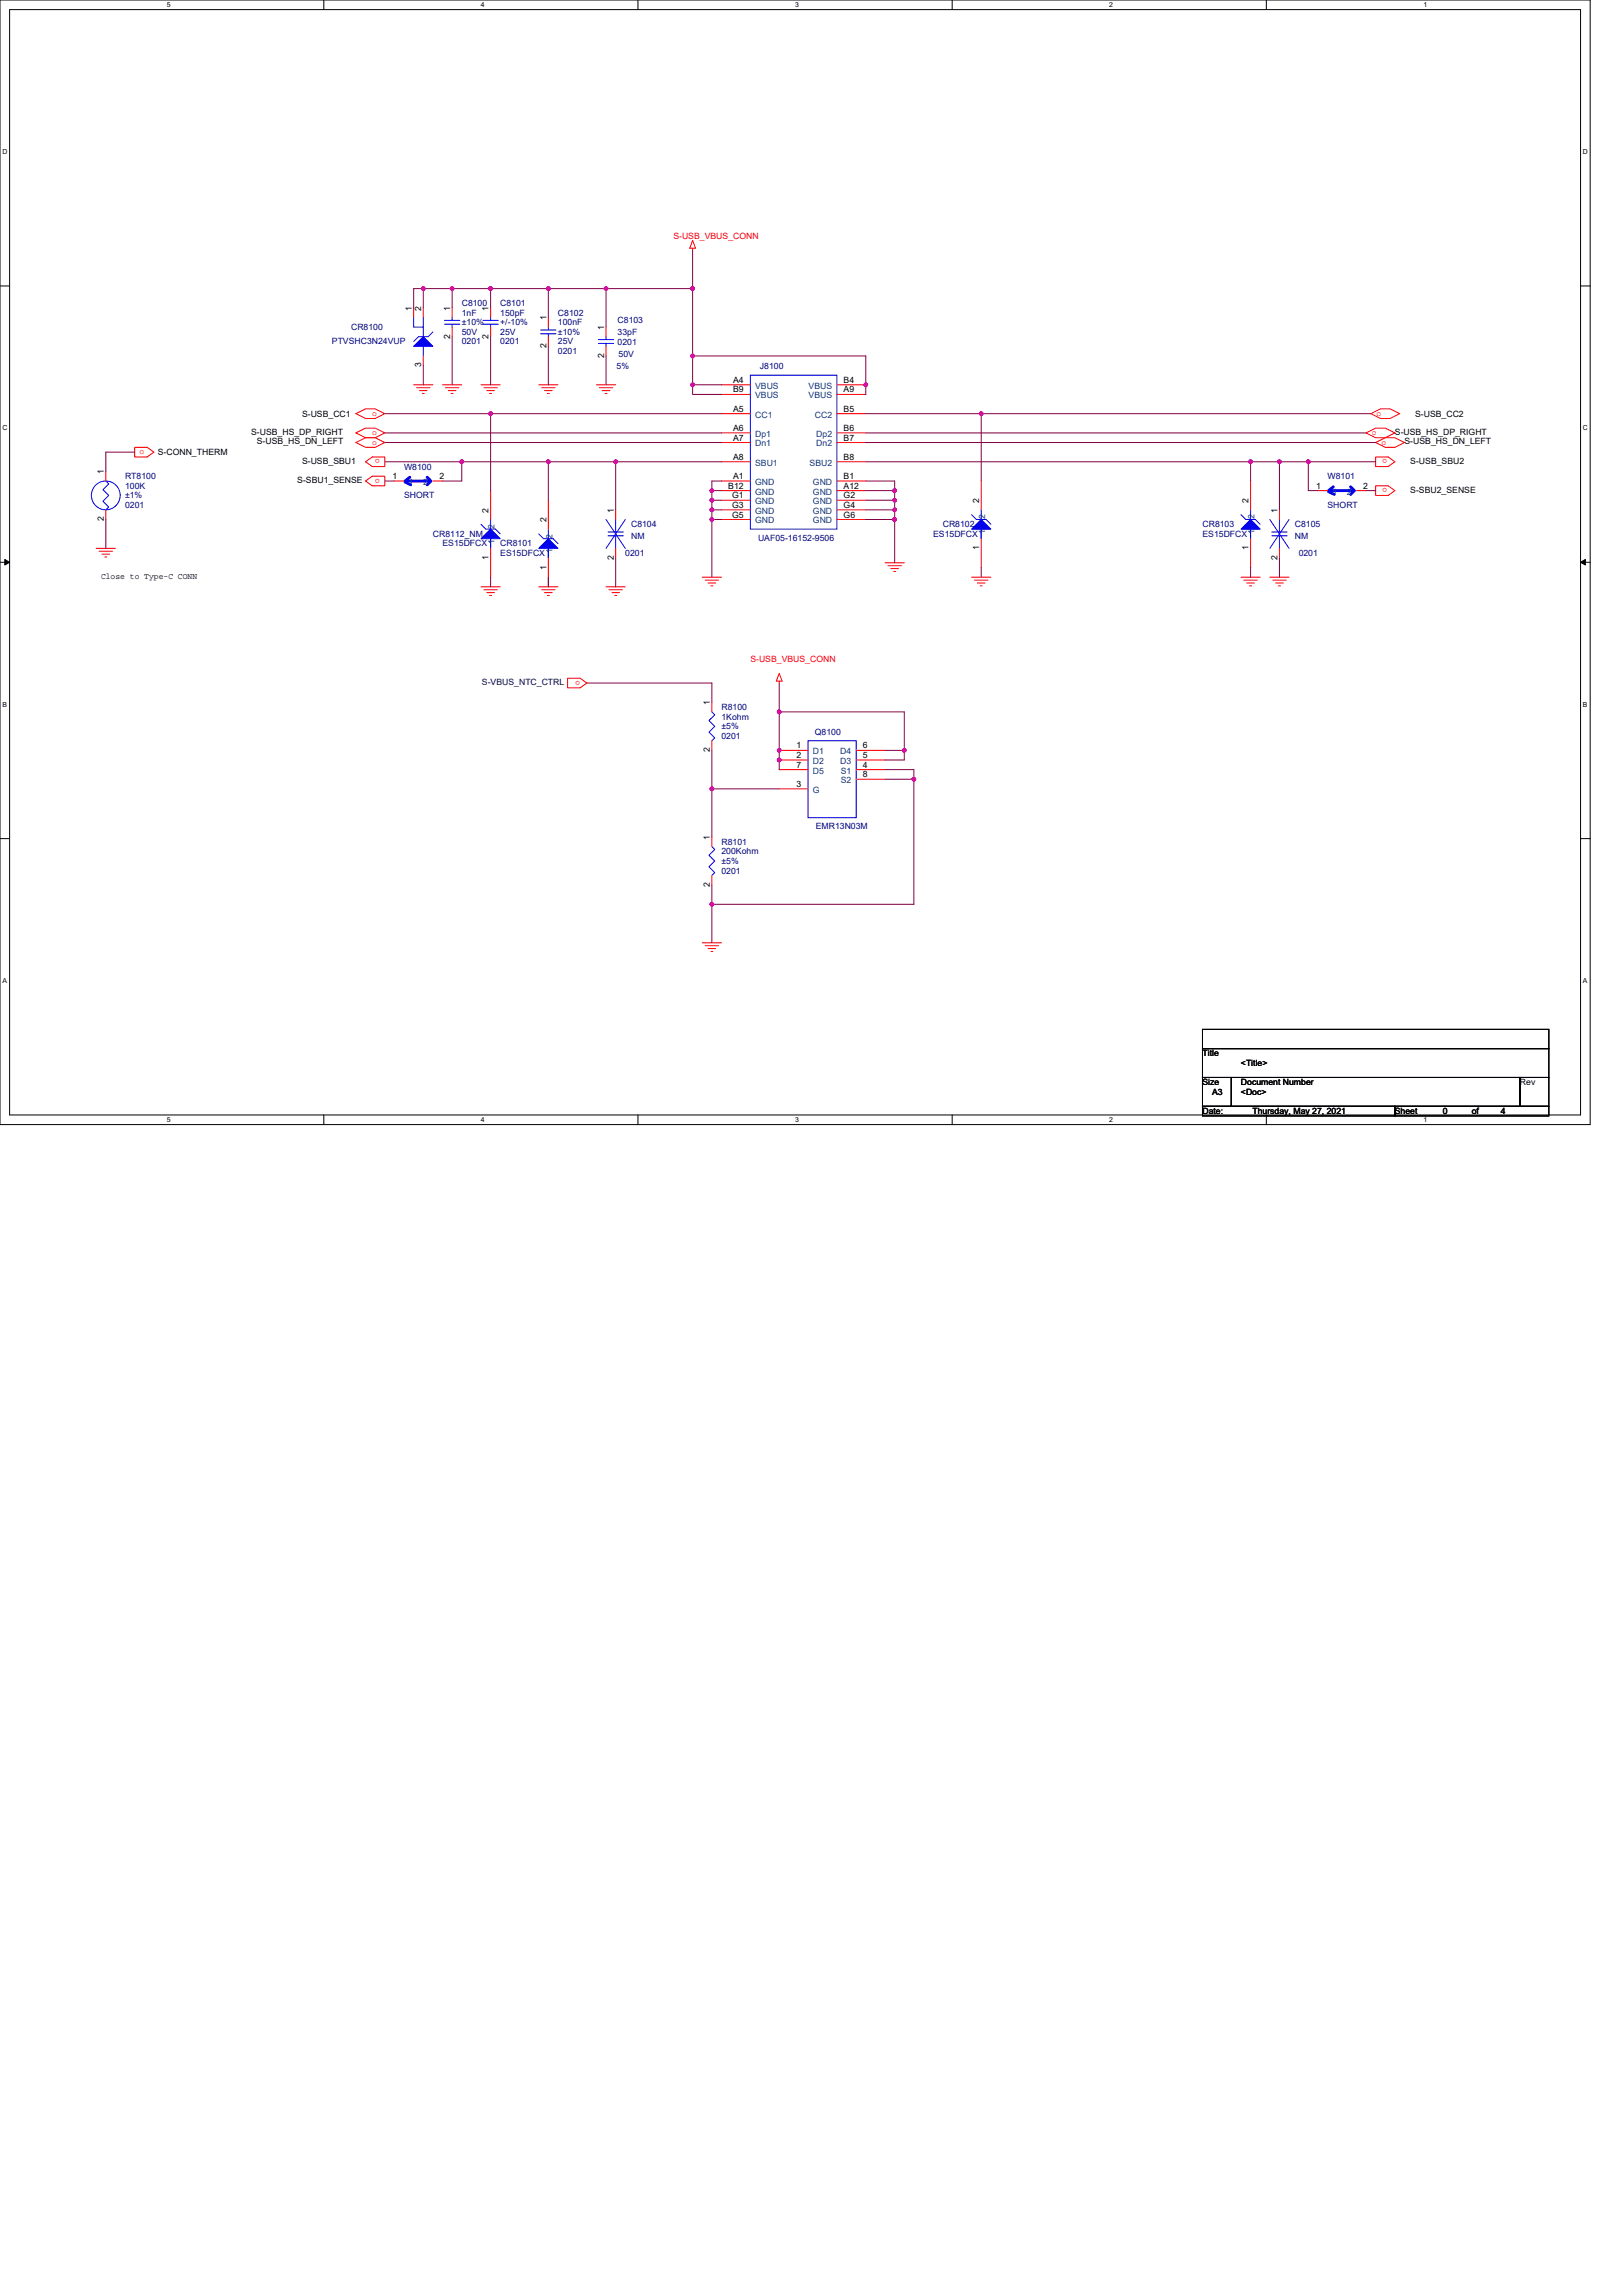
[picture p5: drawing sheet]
<svg xmlns="http://www.w3.org/2000/svg" width="210mm" height="297mm" viewBox="0 0 210 297" stroke-linecap="round" stroke-linejoin="round" font-family="sans-serif">
<defs><g id="words">
<g font-size="1.1" fill="#f00">
<text x="87.1" y="30.9">S-USB_VBUS_CONN</text>
<text x="48.2" y="53.8">o</text>
<text x="178.1" y="53.8">o</text>
<text x="18" y="58.8">o</text>
<text x="48.2" y="57.5">o</text>
<text x="48.2" y="56.3">o</text>
<text x="49.2" y="59.4" transform="rotate(-180 49.2 59.4)">o</text>
<text x="177.5" y="56.3">o</text>
<text x="178.7" y="57.5">o</text>
<text x="179.5" y="59.4" transform="rotate(-180 179.5 59.4)">o</text>
<text x="49.2" y="61.9" transform="rotate(-180 49.2 61.9)">o</text>
<text x="179.5" y="63.2" transform="rotate(-180 179.5 63.2)">o</text>
<text x="75.1" y="88.1" transform="rotate(-180 75.1 88.1)">o</text>
<text x="97.1" y="85.6">S-USB_VBUS_CONN</text>
</g>
<g font-size="1.1">
<text x="53.3" y="40.2" transform="rotate(-90 53.3 40.2)">1</text>
<text x="54.5" y="40.2" transform="rotate(-90 54.5 40.2)">2</text>
<text x="58.2" y="40.2" transform="rotate(-90 58.2 40.2)">1</text>
<text x="63.2" y="40.2" transform="rotate(-90 63.2 40.2)">1</text>
<text x="70.7" y="41.4" transform="rotate(-90 70.7 41.4)">1</text>
<text x="54.5" y="47.5" transform="rotate(-90 54.5 47.5)">3</text>
<text x="58.2" y="43.8" transform="rotate(-90 58.2 43.8)">2</text>
<text x="63.2" y="43.8" transform="rotate(-90 63.2 43.8)">2</text>
<text x="70.7" y="45.1" transform="rotate(-90 70.7 45.1)">2</text>
<text x="78.2" y="46.3" transform="rotate(-90 78.2 46.3)">2</text>
<text x="78.2" y="42.7" transform="rotate(-90 78.2 42.7)">1</text>
<text x="39.1" y="53.9">S-USB_CC1</text>
<text x="94.8" y="49.5">A4</text>
<text x="94.8" y="53.3">A5</text>
<text x="94.8" y="50.8">B9</text>
<text x="109.2" y="49.5">B4</text>
<text x="109.2" y="53.3">B5</text>
<text x="109.2" y="50.8">A9</text>
<text x="183.1" y="53.9">S-USB_CC2</text>
<text x="20.4" y="58.9">S-CONN_THERM</text>
<text x="32.5" y="56.3">S-USB_HS_DP_RIGHT</text>
<text x="33.2" y="57.5">S-USB_HS_DN_LEFT</text>
<text x="39.1" y="60">S-USB_SBU1</text>
<text x="94.8" y="55.8">A6</text>
<text x="94.8" y="57">A7</text>
<text x="94.8" y="59.5">A8</text>
<text x="109.1" y="59.5">B8</text>
<text x="109.2" y="55.8">B6</text>
<text x="109.2" y="57">B7</text>
<text x="180.5" y="56.3">S-USB_HS_DP_RIGHT</text>
<text x="181.7" y="57.5">S-USB_HS_DN_LEFT</text>
<text x="182.5" y="60">S-USB_SBU2</text>
<text x="13.4" y="61.4" transform="rotate(-90 13.4 61.4)">1</text>
<text x="38.5" y="62.5">S-SBU1_SENSE</text>
<text x="50.8" y="62">1</text>
<text x="56.9" y="62">2</text>
<text x="94.2" y="63.2">B12</text>
<text x="94.7" y="64.5">G1</text>
<text x="94.7" y="65.7">G3</text>
<text x="94.8" y="62">A1</text>
<text x="109.2" y="62">B1</text>
<text x="109.2" y="64.5">G2</text>
<text x="109.2" y="65.7">G4</text>
<text x="109.2" y="63.2">A12</text>
<text x="126.7" y="65.1" transform="rotate(-90 126.7 65.1)">2</text>
<text x="161.5" y="65.1" transform="rotate(-90 161.5 65.1)">2</text>
<text x="170.3" y="63.2">1</text>
<text x="176.4" y="63.2">2</text>
<text x="182.5" y="63.7">S-SBU2_SENSE</text>
<text x="13.4" y="67.5" transform="rotate(-90 13.4 67.5)">2</text>
<text x="63.2" y="66.3" transform="rotate(-90 63.2 66.3)">2</text>
<text x="70.7" y="67.6" transform="rotate(-90 70.7 67.6)">2</text>
<text x="79.4" y="66.3" transform="rotate(-90 79.4 66.3)">1</text>
<text x="94.7" y="67">G5</text>
<text x="109.2" y="67">G6</text>
<text x="126.7" y="71.2" transform="rotate(-90 126.7 71.2)">1</text>
<text x="161.5" y="71.2" transform="rotate(-90 161.5 71.2)">1</text>
<text x="165.3" y="66.3" transform="rotate(-90 165.3 66.3)">1</text>
<text x="13.1" y="74.9">Close to Type-C CONN</text>
<text x="63.2" y="72.4" transform="rotate(-90 63.2 72.4)">1</text>
<text x="70.7" y="73.7" transform="rotate(-90 70.7 73.7)">1</text>
<text x="79.4" y="72.4" transform="rotate(-90 79.4 72.4)">2</text>
<text x="165.3" y="72.4" transform="rotate(-90 165.3 72.4)">2</text>
<text x="91.8" y="91.2" transform="rotate(-90 91.8 91.2)">1</text>
<text x="91.8" y="97.3" transform="rotate(-90 91.8 97.3)">2</text>
<text x="103.1" y="96.8">1</text>
<text x="103.1" y="98.1">2</text>
<text x="103.1" y="101.8">3</text>
<text x="103.1" y="99.3">7</text>
<text x="111.6" y="98.1">5</text>
<text x="111.6" y="96.8">6</text>
<text x="111.6" y="99.3">4</text>
<text x="111.6" y="100.6">8</text>
<text x="91.8" y="108.7" transform="rotate(-90 91.8 108.7)">1</text>
<text x="91.8" y="114.8" transform="rotate(-90 91.8 114.8)">2</text>
<text x="155.6" y="136.7">Title</text>
<text x="160.6" y="137.9">&lt;Title&gt;</text>
<text x="155.6" y="140.4">Size</text>
<text x="156.8" y="141.6">A3</text>
<text x="160.6" y="140.4">Document Number</text>
<text x="160.6" y="141.6">&lt;Doc&gt;</text>
<text x="196.6" y="140.4">Rev</text>
<text x="155.6" y="144.1">Date:</text>
<text x="162" y="144.1">Thursday, May 27, 2021</text>
<text x="180.5" y="144.1">Sheet</text>
<text x="186.7" y="144.1">0</text>
<text x="190.4" y="144.1">of</text>
<text x="194.2" y="144.1">4</text>
</g>
<g font-size="1.1" fill="#000080">
<text x="59.7" y="39.6">C8100</text>
<text x="59.7" y="40.8">1nF</text>
<text x="64.7" y="39.6">C8101</text>
<text x="64.7" y="40.8">150pF</text>
<text x="72.2" y="40.8">C8102</text>
<text x="79.9" y="41.8">C8103</text>
<text x="42.9" y="44.6">PTVSHC3N24VUP</text>
<text x="45.4" y="42.7">CR8100</text>
<text x="59.7" y="44.6">0201</text>
<text x="59.7" y="43.3">50V</text>
<text x="59.7" y="42.1">±10%</text>
<text x="64.7" y="44.6">0201</text>
<text x="64.7" y="43.3">25V</text>
<text x="64.7" y="42.1">+/-10%</text>
<text x="72.2" y="42.1">100nF</text>
<text x="72.2" y="45.8">0201</text>
<text x="72.2" y="44.6">25V</text>
<text x="72.2" y="43.3">±10%</text>
<text x="79.8" y="47.7">5%</text>
<text x="79.9" y="43.3">33pF</text>
<text x="79.9" y="44.7">0201</text>
<text x="80" y="46.2">50V</text>
<text x="98.3" y="47.8">J8100</text>
<text x="16.2" y="62">RT8100</text>
<text x="16.2" y="63.2">100K</text>
<text x="16.2" y="64.5">±1%</text>
<text x="16.2" y="65.7">0201</text>
<text x="52.3" y="60.7">W8100</text>
<text x="52.3" y="64.5">SHORT</text>
<text x="171.8" y="62">W8101</text>
<text x="171.8" y="65.7">SHORT</text>
<text x="56" y="69.5">CR8112_NM</text>
<text x="57.3" y="70.7">ES15DFCX</text>
<text x="64.7" y="70.7">CR8101</text>
<text x="64.7" y="71.9">ES15DFCX</text>
<text x="80.9" y="71.9">0201</text>
<text x="81.6" y="68.2">C8104</text>
<text x="81.6" y="69.7">NM</text>
<text x="98.1" y="70">UAF05-16152-9506</text>
<text x="120.7" y="69.5">ES15DFCX</text>
<text x="122" y="68.2">CR8102</text>
<text x="155.6" y="68.2">CR8103</text>
<text x="155.6" y="69.5">ES15DFCX</text>
<text x="167.5" y="68.2">C8105</text>
<text x="167.5" y="69.7">NM</text>
<text x="168" y="71.9">0201</text>
<text x="93.3" y="91.9">R8100</text>
<text x="93.3" y="93.1">1Kohm</text>
<text x="93.3" y="94.3">±5%</text>
<text x="93.3" y="95.6">0201</text>
<text x="105.4" y="95.1">Q8100</text>
<text x="105.5" y="107.3">EMR13N03M</text>
<text x="93.3" y="109.3">R8101</text>
<text x="93.3" y="110.5">200Kohm</text>
<text x="93.3" y="111.8">±5%</text>
<text x="93.3" y="113">0201</text>
</g>
<g font-size="1.1" fill="#004080">
<text x="97.7" y="50.3">VBUS</text>
<text x="97.7" y="51.5">VBUS</text>
<text x="104.6" y="50.3">VBUS</text>
<text x="104.6" y="51.5">VBUS</text>
<text x="97.7" y="54">CC1</text>
<text x="97.7" y="56.5">Dp1</text>
<text x="97.7" y="57.8">Dn1</text>
<text x="105.4" y="54">CC2</text>
<text x="105.6" y="56.5">Dp2</text>
<text x="105.6" y="57.8">Dn2</text>
<text x="52.9" y="62.7">1</text>
<text x="54.8" y="62.7">2</text>
<text x="97.7" y="62.7">GND</text>
<text x="97.7" y="60.2">SBU1</text>
<text x="97.7" y="65.2">GND</text>
<text x="97.7" y="64">GND</text>
<text x="104.7" y="60.2">SBU2</text>
<text x="105.2" y="62.7">GND</text>
<text x="105.2" y="65.2">GND</text>
<text x="105.2" y="64">GND</text>
<text x="172.4" y="64">1</text>
<text x="174.2" y="64">2</text>
<text x="64" y="70.3" transform="rotate(-90 64 70.3)">1</text>
<text x="64" y="68.5" transform="rotate(-90 64 68.5)">2</text>
<text x="71.5" y="71.6" transform="rotate(-90 71.5 71.6)">1</text>
<text x="71.5" y="69.7" transform="rotate(-90 71.5 69.7)">2</text>
<text x="97.7" y="66.5">GND</text>
<text x="97.7" y="67.7">GND</text>
<text x="105.2" y="66.5">GND</text>
<text x="105.2" y="67.7">GND</text>
<text x="127.5" y="69.1" transform="rotate(-90 127.5 69.1)">1</text>
<text x="127.5" y="67.2" transform="rotate(-90 127.5 67.2)">2</text>
<text x="162.3" y="69.1" transform="rotate(-90 162.3 69.1)">1</text>
<text x="162.3" y="67.2" transform="rotate(-90 162.3 67.2)">2</text>
<text x="105.2" y="97.6">D1</text>
<text x="105.2" y="98.8">D2</text>
<text x="105.2" y="100.1">D5</text>
<text x="108.7" y="98.8">D3</text>
<text x="108.7" y="97.6">D4</text>
<text x="108.8" y="100.1">S1</text>
<text x="108.8" y="101.3">S2</text>
<text x="105.2" y="102.6">G</text>
</g>
<text font-size="1.1" fill="#000040" x="62.4" y="88.6">S-VBUS_NTC_CTRL</text>
<g font-size=".9">
<text x="21.6" y=".9">5</text>
<text x="62.2" y=".9">4</text>
<text x="102.9" y=".9">3</text>
<text x="143.5" y=".9">2</text>
<text x="184.2" y=".9">1</text>
<text x=".3" y="19.9">D</text>
<text x="204.8" y="19.9">D</text>
<text x=".3" y="55.7">C</text>
<text x="204.8" y="55.7">C</text>
<text x=".3" y="91.4">B</text>
<text x="204.8" y="91.4">B</text>
<text x=".3" y="127.2">A</text>
<text x="204.8" y="127.2">A</text>
<text x="21.6" y="145.2">5</text>
<text x="62.2" y="145.2">4</text>
<text x="102.9" y="145.2">3</text>
<text x="143.5" y="145.2">2</text>
<text x="184.2" y="145.2">1</text>
</g>
</g></defs>
<path d="M0 0h205.7v145.5h-205.7zM1.2 1.2h203.3v143h-203.3z" fill="none" stroke="#000" stroke-width=".13"/>
<g fill="#fff">
<path d="M21.6 .1h.5v1h-.5z"/>
<path d="M21.6 144.4h.5v1h-.5z"/>
</g>
<path d="M41.9 0v1.2M41.9 144.2v1.3" fill="none" stroke="#000" stroke-width=".13"/>
<g fill="#fff">
<path d="M62.2 .1h.5v1h-.5z"/>
<path d="M62.2 144.4h.5v1h-.5z"/>
</g>
<path d="M82.5 0v1.2M82.5 144.2v1.3" fill="none" stroke="#000" stroke-width=".13"/>
<g fill="#fff">
<path d="M102.9 .1h.5v1h-.5z"/>
<path d="M102.9 144.4h.5v1h-.5z"/>
</g>
<path d="M123.2 0v1.2M123.2 144.2v1.3" fill="none" stroke="#000" stroke-width=".13"/>
<g fill="#fff">
<path d="M143.5 .1h.5v1h-.5z"/>
<path d="M143.5 144.4h.5v1h-.5z"/>
</g>
<path d="M163.8 0v1.2M163.8 144.2v1.3" fill="none" stroke="#000" stroke-width=".13"/>
<g fill="#fff">
<path d="M184.2 .1h.5v1h-.5z"/>
<path d="M184.2 144.4h.5v1h-.5z"/>
<path d="M.3 19.1h.7v1h-.7z"/>
<path d="M204.8 19.1h.6v1h-.6z"/>
<path d="M.3 54.9h.7v1h-.7z"/>
<path d="M204.8 54.9h.6v1h-.6z"/>
</g>
<path d="M0 37h1.2M204.5 37h1.2" fill="none" stroke="#000" stroke-width=".13"/>
<g fill="#fff">
<path d="M.3 90.6h.6v1h-.6z"/>
<path d="M204.8 90.6h.6v1h-.6z"/>
</g>
<path d="M0 72.7h1.2M204.5 72.7h1.2" fill="none" stroke="#000" stroke-width=".13"/>
<path d="M.6 72.4l.6 .3-.6 .4zM204.5 72.7l.6-.3v.7z" fill="#000" stroke="#000" stroke-width=".13"/>
<g fill="#fff">
<path d="M.3 126.4h.6v1h-.6z"/>
<path d="M204.8 126.4h.6v1h-.6z"/>
</g>
<path d="M0 108.5h1.2M204.5 108.5h1.2M155.6 133.2h44.8v2.5h-44.8zM155.6 135.7h44.8v3.7h-44.8zM155.6 139.4h3.7v3.7h-3.7zM159.3 139.4h37.3v3.7h-37.3zM196.6 139.4h3.8v3.7h-3.8zM155.6 143.1h24.9v1.3h-24.9zM180.5 143.1h19.9v1.3h-19.9z" fill="none" stroke="#000" stroke-width=".13"/>
<g fill="none" stroke="#f00" stroke-width=".13">
<path d="M53.5 39.8v1.3M54.8 39.8v1.3M58.5 39.8v1.3M63.5 39.8v1.3M89.6 31.1l.4 1h-.8zM89.6 32.1v.3M17.4 57.9h1.6l.9 .6-.9 .6h-1.6zM46.1 57.3l1.2-.7h1.2l1.3 .7-1.3 .6h-1.2zM46.1 53.5l1.2-.6h1.2l1.3 .6-1.3 .6h-1.2zM46.1 56l1.2-.6h1.2l1.3 .6-1.3 .6h-1.2zM47.3 59.7l.9-.6h1.6v1.3h-1.6zM53.5 49.8h2.5"/>
<path d="M53.9 50.2h1.7M54.3 50.5h1M54.6 50.9h.3M54.8 46.1v1.2M57.3 49.8h2.4M57.6 50.2h1.8M58 50.5h1M58.4 50.9h.2M58.5 42.3v1.3M62.2 49.8h2.5M62.6 50.2h1.7M63 50.5h1"/>
<path d="M63.3 50.9h.3M63.5 42.3v1.3M69.7 49.8h2.5M70.1 50.2h1.7M70.4 50.5h1M70.8 50.9h.3M70.9 41.1v1.2M70.9 43.6v1.2M77.2 49.8h2.5M77.5 50.2h1.8M77.9 50.5h1M78.3 50.9h.2"/>
<path d="M78.4 42.3v1.3M78.4 44.8v1.3M93.3 49.8h3.8M93.3 53.5h3.8M93.3 56h3.8M93.3 57.3h3.8M93.3 59.7h3.8M93.3 51h3.8M108.3 49.8h3.7M108.3 53.5h3.7M108.3 56h3.7M108.3 57.3h3.7"/>
<path d="M108.3 59.7h3.7M108.3 51h3.7M176.7 56l1.3-.6h1.2l1.3 .6-1.3 .6h-1.2zM177.4 53.5l1.2-.6h1.2l1.3 .6-1.3 .6h-1.2zM178 59.1h1.6l.9 .6-.9 .7h-1.6zM178 57.3l1.2-.7h1.3l1.2 .7-1.2 .6h-1.3zM12.4 70.9h2.5M12.8 71.3h1.8M13.2 71.7h1M13.6 72.1h.2M13.7 61v1.2M13.7 66v1.2"/>
<path d="M47.3 62.2l.9-.6h1.6v1.3h-1.6zM51 62.2h1.3M56 62.2h1.3M62.2 75.9h2.5M62.6 76.3h1.7M63 76.7h1M63.3 77h.3M63.5 63.5v3.7M63.5 70.9v3.8M69.7 75.9h2.5M70.1 76.3h1.7M70.4 76.7h1"/>
<path d="M70.8 77h.3M70.9 64.7v3.8M70.9 72.2v3.7M78.4 75.9h2.5M78.8 76.3h1.7M79.2 76.7h.9M79.5 77h.3M79.7 66v1.2M79.7 70.9v1.3M90.9 74.7h2.4M91.2 75.1h1.8M91.6 75.4h1"/>
<path d="M92 75.8h.2M93.3 62.2h3.8M93.3 64.7h3.8M93.3 66h3.8M93.3 67.2h3.8M93.3 63.5h3.8M108.3 62.2h3.7M108.3 64.7h3.7M108.3 66h3.7M108.3 67.2h3.7M108.3 63.5h3.7M114.5 72.8h2.5"/>
<path d="M114.9 73.2h1.7M115.3 73.6h.9M115.6 73.9h.3M125.7 74.7h2.5M126.1 75.1h1.7M126.5 75.4h.9M126.8 75.8h.3M126.9 62.2v3.8M126.9 69.7v3.7M160.6 74.7h2.4M160.9 75.1h1.8M161.3 75.4h1"/>
<path d="M161.7 75.8h.2M161.8 62.2v3.8M161.8 69.7v3.7M164.3 74.7h2.5M164.7 75.1h1.7M165 75.4h1M165.4 75.8h.3M165.5 66v1.2M165.5 70.9v1.3M170.5 63.5h1.3M175.5 63.5h1.2M178 62.9h1.6l.9 .6-.9 .6h-1.6z"/>
<path d="M73.4 87.7h1.7l.8 .7-.8 .6h-1.7zM92.1 90.9v1.2M92.1 95.8v1.3M100.8 97.1h3.7M100.8 98.3h3.7M100.8 99.6h3.7M100.8 87.1l.4 1h-.8zM100.8 88.1v.3M110.8 99.6h3.7M110.8 98.3h3.7M110.8 97.1h3.7M92.1 108.3v1.2"/>
<path d="M92.1 113.3v1.2M100.8 102.1h3.7M110.8 100.8h3.7M90.9 122h2.4M91.2 122.3h1.8M91.6 122.7h1M92 123.1h.2"/>
</g>
<g fill="none" stroke="#00f" stroke-width=".13">
<path d="M53.5 41.1v1.2h1.3M54.8 44.8v1.3M54.8 42.3v1.3M54.8 41.1v1.2M56 42.9l-.6 .7h-1.3l-.6 .6M57.5 41.4h2M57.5 41.9h2M58.5 41.1v.3M58.5 41.9v.4M62.5 41.4h2M62.5 41.9h2M63.5 41.1v.3"/>
<path d="M63.5 41.9v.4M69.9 42.7h2M69.9 43.2h2M70.9 42.3v.4M70.9 43.2v.4M77.4 43.9h2M77.4 44.4h2M78.4 43.6v.3M78.4 44.4v.4M97.1 48.5h11.2v20h-11.2zM13.7 62.2l.4 .4-.8 .7 .8 .8-.8 .7 .8 .8-.4 .4M62.2 67.8l.7 .7h1.2l.6 .6"/>
<path d="M63.5 67.2v1.3M63.5 69.7v1.2M69.7 69.1l.6 .6h1.3l.6 .6M70.9 68.5v1.2M70.9 70.9v1.3M78.4 67.2l2.5 3.7M78.7 68.8h2M78.7 69.3h2M79.7 67.2v1.6M79.7 69.3v1.6M80.9 67.2l-2.5 3.7M125.7 66.6l.6 .6h1.3l.6 .6"/>
<path d="M126.9 66v1.2M126.9 68.5v1.2M160.6 66.6l.6 .6h1.2l.6 .6M161.8 66v1.2M161.8 68.5v1.2M164.3 67.2l2.5 3.7M164.5 68.8h2M164.5 69.3h2M165.5 67.2v1.6M165.5 69.3v1.6M166.8 67.2l-2.5 3.7M92.1 92.1l.4 .4-.8 .7 .8 .8-.8 .7 .8 .8-.4 .3"/>
<path d="M104.5 95.8h6.3v10h-6.3zM92.1 109.5l.4 .4-.8 .7 .8 .8-.8 .7 .8 .8-.4 .4"/>
<circle cx="13.7" cy="64.1" r="1.86"/>
</g>
<path d="M52.4 62.4l.7 .3M52.6 62.2h2.8M53 61.7l-.6 .5M55.3 61.7l.3 .4M55.8 62.2l-.5 .5M171.9 63.6l.7 .4M172.1 63.5h2.8M172.5 63l-.6 .5M174.7 63l.4 .3M175.2 63.5l-.5 .5" fill="none" stroke="#00f" stroke-width=".37"/>
<g fill="#00f" stroke="#00f" stroke-width=".13">
<path d="M126.9 67.2l1.3 1.3h-2.5z"/>
<path d="M161.8 67.2l1.2 1.3h-2.4z"/>
<path d="M54.8 43.6l1.2 1.2h-2.5z"/>
<path d="M63.5 68.5l1.2 1.2h-2.5z"/>
<path d="M70.9 69.7l1.3 1.2h-2.5z"/>
</g>
<path d="M53.5 39.8v-2.5h1.3v2.5M89.6 32.4v4.9" fill="none" stroke="#800040" stroke-width=".13"/>
<circle cx="54.8" cy="37.3" r=".24" fill="#f0f"/>
<circle cx="54.8" cy="37.3" r=".24" fill="none" stroke="#f0f" stroke-width=".13"/>
<path d="M54.8 37.3h3.7v2.5" fill="none" stroke="#800040" stroke-width=".13"/>
<circle cx="58.5" cy="37.3" r=".24" fill="#f0f"/>
<circle cx="58.5" cy="37.3" r=".24" fill="none" stroke="#f0f" stroke-width=".13"/>
<path d="M58.5 37.3h5M63.5 37.3h7.4M63.5 37.3v2.5" fill="none" stroke="#800040" stroke-width=".13"/>
<circle cx="63.5" cy="37.3" r=".24" fill="#f0f"/>
<circle cx="63.5" cy="37.3" r=".24" fill="none" stroke="#f0f" stroke-width=".13"/>
<path d="M78.4 37.3h-7.5v3.8" fill="none" stroke="#800040" stroke-width=".13"/>
<circle cx="70.9" cy="37.3" r=".24" fill="#f0f"/>
<circle cx="70.9" cy="37.3" r=".24" fill="none" stroke="#f0f" stroke-width=".13"/>
<path d="M78.4 37.3v5" fill="none" stroke="#800040" stroke-width=".13"/>
<circle cx="78.4" cy="37.3" r=".24" fill="#f0f"/>
<circle cx="78.4" cy="37.3" r=".24" fill="none" stroke="#f0f" stroke-width=".13"/>
<path d="M78.4 37.3h11.2v8.8" fill="none" stroke="#800040" stroke-width=".13"/>
<circle cx="89.6" cy="37.3" r=".24" fill="#f0f"/>
<circle cx="89.6" cy="37.3" r=".24" fill="none" stroke="#f0f" stroke-width=".13"/>
<path d="M58.5 43.6v6.2M63.5 43.6v6.2M70.9 44.8v5M78.4 46.1v3.7M89.6 46.1h22.4M89.6 46.1h.1" fill="none" stroke="#800040" stroke-width=".13"/>
<circle cx="89.6" cy="46" r=".24" fill="#f0f"/>
<circle cx="89.6" cy="46" r=".24" fill="none" stroke="#f0f" stroke-width=".13"/>
<g fill="none" stroke="#800040" stroke-width=".13">
<path d="M17.4 58.5h-3.7v2.5M49.8 59.7h9.9M49.8 57.3h43.5M49.8 53.5h13.7M49.8 56h43.5M54.8 47.3v2.5M59.7 59.7h11.2M59.7 59.7v2.5h-2.4M63.5 53.5v10M63.5 53.5h29.8M70.9 59.7v5M70.9 59.7h8.8"/>
<path d="M79.7 59.7v6.3M79.7 59.7h13.6M89.6 49.8v1.2h3.7M89.6 46.1v3.7M89.6 49.8h3.7M112 46.1v4.9M112 57.3h66M112 53.5h14.9M112 56h64.7M112 59.7h49.8M126.9 53.5v8.7M126.9 53.5h50.5"/>
<path d="M161.8 59.7h3.7M161.8 59.7v2.5M165.5 59.7v6.3M165.5 59.7h3.8M169.3 59.7h8.7M169.3 59.7v3.8h1.2M13.7 67.2v3.7M49.8 62.2h1.2M63.5 74.7v1.2M70.9 74.7v1.2M79.7 72.2v3.7M92.1 64.7h1.2"/>
<path d="M92.1 64.7v1.3M92.1 66h1.2M92.1 66v1.2h1.2M92.1 67.2v7.5M92.1 63.5v1.2M92.1 63.5h1.2M93.3 62.2h-1.2v1.3M112 62.2h3.7v1.3M112 64.7h3.7v1.3M112 66h3.7v1.2M112 67.2h3.7v5.6M112 63.5h3.7v1.2"/>
<path d="M126.9 73.4v1.3M161.8 73.4v1.3M165.5 72.2v2.5M176.7 63.5h1.3M75.9 88.4h16.2v2.5M92.1 97.1v5M100.8 92.1h16.2v5M100.8 88.4v3.7M100.8 92.1h.1M100.8 92.1v7.5M114.5 97.1h2.5M114.5 99.6h3.7v1.2"/>
<path d="M117 97.1v1.2h-2.5M92.1 102.1v6.2M92.1 114.5v2.5M92.1 117h.1M92.1 117v5M92.1 102.1h8.7M114.5 100.8h3.7M118.2 100.8v16.2h-26.1"/>
</g>
<g fill="#f0f" stroke="#f0f" stroke-width=".13">
<circle cx="112" cy="49.8" r=".24"/>
<circle cx="59.7" cy="59.7" r=".24"/>
<circle cx="79.7" cy="59.7" r=".24"/>
<circle cx="70.9" cy="59.7" r=".24"/>
<circle cx="161.8" cy="59.7" r=".24"/>
<circle cx="165.5" cy="59.7" r=".24"/>
<circle cx="169.3" cy="59.7" r=".24"/>
<circle cx="100.8" cy="92.1" r=".24"/>
<circle cx="100.8" cy="97.1" r=".24"/>
<circle cx="92.1" cy="102.1" r=".24"/>
<circle cx="118.2" cy="100.8" r=".24"/>
<circle cx="92.1" cy="117" r=".24"/>
<circle cx="89.6" cy="49.8" r=".24"/>
<circle cx="92.1" cy="64.7" r=".24"/>
<circle cx="92.1" cy="66" r=".24"/>
<circle cx="92.1" cy="67.2" r=".24"/>
<circle cx="115.7" cy="64.7" r=".24"/>
<circle cx="115.7" cy="66" r=".24"/>
<circle cx="115.7" cy="67.2" r=".24"/>
<circle cx="117" cy="97.1" r=".24"/>
<circle cx="100.8" cy="98.3" r=".24"/>
<circle cx="63.5" cy="53.5" r=".24"/>
<circle cx="126.9" cy="53.5" r=".24"/>
<circle cx="92.1" cy="63.5" r=".24"/>
<circle cx="115.7" cy="63.5" r=".24"/>
</g>
<circle cx="54.8" cy="37.3" r=".24" fill="#f0f"/>
<circle cx="54.8" cy="37.3" r=".24" fill="none" stroke="#f0f" stroke-width=".13"/>
<circle cx="58.5" cy="37.3" r=".24" fill="#f0f"/>
<circle cx="58.5" cy="37.3" r=".24" fill="none" stroke="#f0f" stroke-width=".13"/>
<circle cx="63.5" cy="37.3" r=".24" fill="#f0f"/>
<circle cx="63.5" cy="37.3" r=".24" fill="none" stroke="#f0f" stroke-width=".13"/>
<circle cx="70.9" cy="37.3" r=".24" fill="#f0f"/>
<circle cx="70.9" cy="37.3" r=".24" fill="none" stroke="#f0f" stroke-width=".13"/>
<circle cx="78.4" cy="37.3" r=".24" fill="#f0f"/>
<circle cx="78.4" cy="37.3" r=".24" fill="none" stroke="#f0f" stroke-width=".13"/>
<circle cx="89.6" cy="37.3" r=".24" fill="#f0f"/>
<circle cx="89.6" cy="37.3" r=".24" fill="none" stroke="#f0f" stroke-width=".13"/>
<circle cx="89.6" cy="46" r=".24" fill="#f0f"/>
<circle cx="89.6" cy="46" r=".24" fill="none" stroke="#f0f" stroke-width=".13"/>
<g fill="#f0f" stroke="#f0f" stroke-width=".13">
<circle cx="112" cy="49.8" r=".24"/>
<circle cx="59.7" cy="59.7" r=".24"/>
<circle cx="79.7" cy="59.7" r=".24"/>
<circle cx="70.9" cy="59.7" r=".24"/>
<circle cx="161.8" cy="59.7" r=".24"/>
<circle cx="165.5" cy="59.7" r=".24"/>
<circle cx="169.3" cy="59.7" r=".24"/>
<circle cx="100.8" cy="92.1" r=".24"/>
<circle cx="100.8" cy="97.1" r=".24"/>
<circle cx="92.1" cy="102.1" r=".24"/>
<circle cx="118.2" cy="100.8" r=".24"/>
<circle cx="92.1" cy="117" r=".24"/>
<circle cx="89.6" cy="49.8" r=".24"/>
<circle cx="92.1" cy="64.7" r=".24"/>
<circle cx="92.1" cy="66" r=".24"/>
<circle cx="92.1" cy="67.2" r=".24"/>
<circle cx="115.7" cy="64.7" r=".24"/>
<circle cx="115.7" cy="66" r=".24"/>
<circle cx="115.7" cy="67.2" r=".24"/>
<circle cx="117" cy="97.1" r=".24"/>
<circle cx="100.8" cy="98.3" r=".24"/>
<circle cx="63.5" cy="53.5" r=".24"/>
<circle cx="126.9" cy="53.5" r=".24"/>
<circle cx="92.1" cy="63.5" r=".24"/>
<circle cx="115.7" cy="63.5" r=".24"/>
</g>
<use href="#words"/>
</svg>
